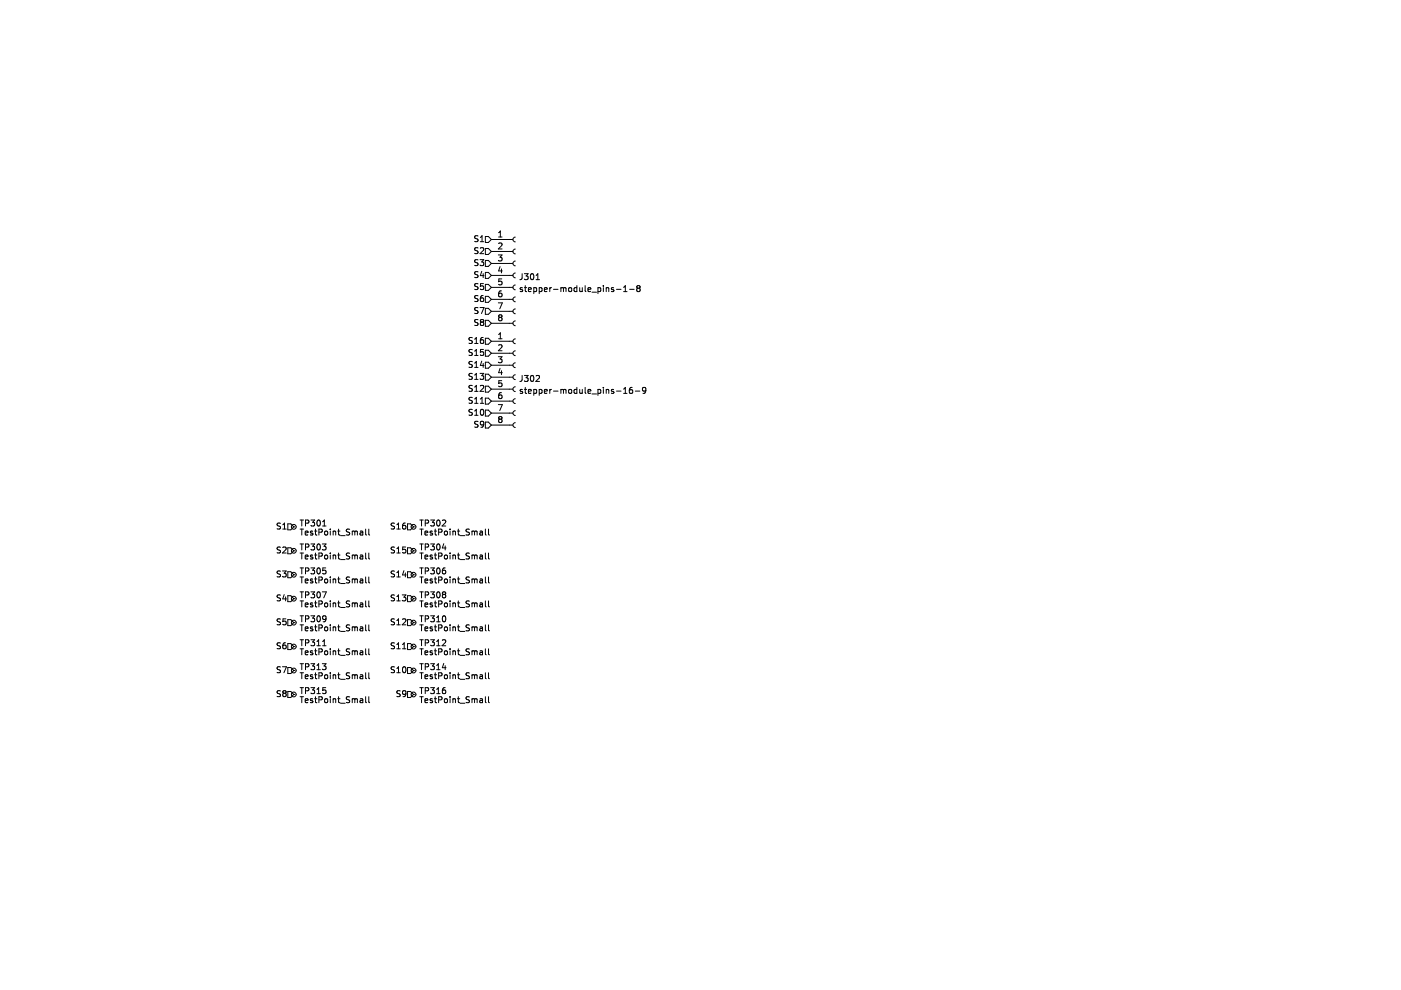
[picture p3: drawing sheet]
<svg xmlns="http://www.w3.org/2000/svg" width="297mm" height="210mm" viewBox="0 0 297 210" stroke-linecap="round" stroke-linejoin="round" font-family="sans-serif">
<path d="M.1 0h297v209.9h-297z" fill-rule="evenodd" fill="#fff" stroke="#fff" stroke-width=".35"/>
<g fill="none" stroke="#000" stroke-width=".21">
<path d="M101.4 50l-.7 .1v.4l.5 .2 .2 .3-.3 .2h-.5M101.4 52.6h-.7v.4l.5 .2 .2 .3-.3 .3-.5-.1M101.4 55.1l-.7 .1v.3l.5 .3 .2 .3-.3 .2h-.5M101.4 57.7h-.7v.4l.5 .2 .2 .3-.3 .3-.5-.1M101.8 55.1h.8l-.5 .4 .4 .2v.5l-.2 .1-.5-.1M101.8 52.6l.5-.1 .3 .4-.8 .9h.8M101.8 51.2h.8M101.8 50.3l.4-.3v1.2M102.1 57.5l-.3 .9h.8M102.4 58v.9M102.9 50.1h.6l.7 .7-.7 .6h-.6zM102.9 52.7h.6l.7 .6-.7 .7h-.6z"/>
<path d="M102.9 55.2h.6l.7 .7-.7 .6h-.6zM102.9 57.8h.6l.7 .6-.7 .6h-.6zM104.2 58.4h4.5M104.2 55.9h4.5M104.2 53.3h4.5M104.2 50.8h4.5M105.7 54.1h.7l-.4 .4 .4 .2v.5l-.2 .1-.5-.1M105.7 50.2h.7M105.7 49.3l.4-.3v1.2M105.7 51.6l.5-.1 .2 .4-.7 .9h.7M106 56.5l-.3 .9h.8M106.3 57v.9"/>
<path d="M106.4 59.1h-.6l-.1 .6h.6l.1 .6-.2 .1-.5-.1M109.3 57.9a.51 .51 0 0 0-.6 .5 .51 .51 0 0 0 .6 .5M109.3 55.3a.51 .51 0 0 0-.6 .6 .51 .51 0 0 0 .6 .5M109.3 52.8a.51 .51 0 0 0-.6 .5 .51 .51 0 0 0 .6 .5M109.3 50.3a.51 .51 0 0 0-.6 .5 .51 .51 0 0 0 .6 .5M110.7 58l-.1 1.1-.4 .2M111.2 58h.8l-.5 .5 .4 .1v.6l-.2 .1-.5-.1M112.6 58.1l.2-.1a.68 .68 0 0 1 .4 .7 .68 .68 0 0 1-.4 .6l-.3-.5zM113.7 59.3h.7M113.7 58.4l.3-.4v1.3M100.1 76.7l-.6 .1v.3l.5 .3 .1 .3-.2 .2-.5-.1M100.1 71.6l-.6 .1v.3l.5 .3 .1 .3-.2 .2h-.5"/>
<path d="M100.1 74.2h-.6v.4l.5 .2 .1 .3-.2 .3-.5-.1M100.1 79.2l-.6 .1v.4l.5 .2 .1 .3-.2 .2h-.5M100.6 77.9h.8M100.6 71.9l.4-.3v1.2M100.6 74.5l.4-.4v1.3M100.6 77l.4-.4v1.3M100.6 79.5l.4-.3v1.2M100.6 72.8h.8M100.6 75.4h.8M101.4 60.2l-.7 .1v.3l.5 .3 .2 .3-.3 .2-.5-.1M101.4 62.7l-.7 .1v.4l.5 .2 .2 .3-.3 .2h-.5M101.4 65.3h-.7v.4l.5 .2 .2 .3-.3 .3-.5-.1"/>
<path d="M101.4 67.8l-.7 .1v.3l.5 .3 .2 .3-.3 .2h-.5M101.8 79.2h.8l-.5 .5 .4 .1v.5l-.2 .1-.5-.1M101.8 65.2h.8l-.5 1.3M102.1 68.3l-.3 .2 .1 .4 .2 .1h.2l.3-.2v-.3l-.3-.2M102.1 68.3l-.3-.3 .3-.3h.2l.3 .3-.3 .3M102.1 68.3h.2M102.1 76.6l-.3 .9h.8M102.4 62.7h-.3l-.2 .3-.1 .7 .3 .2 .4-.1-.1-.6h-.3l-.3 .2M102.4 71.6h-.3l-.2 .3-.1 .7 .3 .2 .4-.1-.1-.6-.3-.1-.3 .3M102.4 77.1v.8M102.5 74.1h-.6l-.1 .6 .6-.1 .1 .6-.2 .2-.5-.2M102.5 60.1h-.6l-.1 .6h.6l.1 .6-.2 .1-.5-.1"/>
<path d="M102.9 71.7h.6l.7 .7-.7 .6h-.6zM102.9 74.3h.6l.7 .6-.7 .6h-.6zM102.9 76.8h.6l.7 .6-.7 .7h-.6zM102.9 60.3h.6l.7 .6-.7 .7h-.6zM102.9 62.8h.6l.7 .7-.7 .6h-.6zM102.9 65.4h.6l.7 .6-.7 .6h-.6zM102.9 67.9h.6l.7 .6-.7 .7h-.6zM102.9 79.3h.6l.7 .7-.7 .6h-.6zM104.2 68.5h4.5M104.2 66h4.5M104.2 63.5h4.5M104.2 60.9h4.5"/>
<path d="M104.2 80h4.5M104.2 77.4h4.5M104.2 74.9h4.5M104.2 72.4h4.5M105.7 75.6h.7l-.4 .5 .4 .1v.6l-.2 .1-.5-.1M105.7 64.2h.8l-.5 1.3M105.7 70.9l.4-.3v1.2M105.7 73.2l.5-.1 .2 .4-.7 .9h.7M105.7 71.8h.7M106 67.3l-.3 .2 .1 .4 .2 .1h.2l.2-.2v-.3l-.2-.2M106 67.3l-.3-.2 .3-.4h.2l.2 .3-.2 .3M106 67.3h.2"/>
<path d="M106 78.1l-.3 .9h.8M106.3 61.7h-.3l-.2 .3-.1 .7 .3 .2 .4-.1-.1-.6h-.3l-.3 .2M106.3 78.6v.8M109.3 68a.51 .51 0 0 0-.6 .5 .51 .51 0 0 0 .6 .6M109.3 65.5a.51 .51 0 0 0-.6 .5 .51 .51 0 0 0 .6 .5M109.3 63a.51 .51 0 0 0-.6 .5 .51 .51 0 0 0 .6 .5M109.3 60.4a.51 .51 0 0 0-.6 .5 .51 .51 0 0 0 .6 .5M109.3 79.5a.51 .51 0 0 0-.6 .5 .51 .51 0 0 0 .6 .5M109.3 76.9a.51 .51 0 0 0-.6 .5 .51 .51 0 0 0 .6 .5M109.3 74.4a.51 .51 0 0 0-.6 .5 .51 .51 0 0 0 .6 .5M109.3 71.8a.51 .51 0 0 0-.6 .6 .51 .51 0 0 0 .6 .5M110.7 79.6l-.1 1.1-.4 .2"/>
<path d="M110.8 61h-.3l-.2 .2v.1l.5 .2v.3h-.5M111.2 79.6h.8l-.5 .5 .4 .1v.6l-.2 .1-.5-.1M111.2 61h.5M111.4 60.6v1l.3 .2M112 61.4l.6-.1v-.3h-.4l-.2 .2 .1 .6h.5M112.6 79.7l.2-.1a.68 .68 0 0 1 .4 .6 .68 .68 0 0 1-.4 .7l-.3-.5zM113.2 61h.3l.3 .2-.1 .6h-.5M113.2 61v1.3M113.7 79.7l.4-.1 .3 .4-.8 .9h.8M114.3 61h.4l.2 .2-.1 .6h-.5M114.3 61v1.3M115.4 61.4l.6-.1v-.3h-.4l-.2 .2 .1 .6h.5"/>
<path d="M116.6 61v.8M116.9 61l-.3 .2M117.3 61.3h1M118.9 61.1l.4-.1 .2 .2M118.9 61v.8M119.5 61.2l.1-.2h.3l.1 .8M119.5 61.2v.6M120.6 61.1l.2-.1 .4 .1-.1 .7-.5-.1zM122.3 61h-.4l-.2 .2 .1 .6h.5M122.3 60.6v1.2M122.9 61l.1 .8 .5-.1M123.5 61v.8"/>
<path d="M124.1 60.6v1l.1 .2M124.7 61.4l.6-.1-.1-.3h-.4l-.1 .2v.6h.5M125.5 62h1M126.8 61h.3l.3 .2-.1 .6h-.5M126.8 61v1.3M127.9 60.6v.1M127.9 61v.8M128.5 61.1l.5-.1 .1 .8M128.5 61v.8M130.1 61h-.3l-.2 .2 .1 .1 .4 .2v.3h-.5M130.7 61.3h1M132.2 60.9l.4-.3v1.2"/>
<path d="M132.2 61.8h.7M133.5 61.3h1M135.2 61.1l-.2 .2 .1 .4 .1 .1h.3l.2-.2v-.4l-.2-.1M135.2 61.1l-.2-.2 .2-.3h.3l.2 .2-.2 .3M135.2 61.1h.3M100.1 81.8h-.6v.4l.5 .2 .1 .3-.2 .3-.5-.1M100.1 84.3l-.6 .1v.3l.5 .3 .1 .3-.2 .2h-.5M100.1 86.8l-.6 .1v.4l.5 .2 .1 .3-.2 .3-.5-.1M100.6 82.1l.4-.4v1.3M100.6 84.6l.4-.4v1.3M100.6 87.1l.4-.3v1.3M100.6 80.4h.8"/>
<path d="M100.6 85.5h.8M100.6 88.1h.8M100.6 83h.8M101.4 89.4h-.7v.4l.5 .2 .2 .4-.3 .2-.5-.1M101.8 81.8l.5-.1 .3 .4-.8 .9h.8M101.8 84.6l.4-.4v1.3M101.8 85.5h.8M102 86.9l.1-.1a.68 .68 0 0 1 .5 .6 .68 .68 0 0 1-.5 .7l-.3-.5zM102.6 89.9l-.3 .2-.3-.1-.1-.6 .4-.1 .3 .3-.1 .7-.2 .2-.3 .1M102.9 87h.6l.7 .6-.7 .6h-.6zM102.9 89.5h.6l.7 .6-.7 .7h-.6zM102.9 84.4h.6l.7 .6-.7 .7h-.6z"/>
<path d="M102.9 81.9h.6l.7 .6-.7 .6h-.6zM104.2 90.1h4.5M104.2 87.6h4.5M104.2 85h4.5M104.2 82.5h4.5M105.7 85.8h.8l-.5 1.3M106 88.9l-.3-.3 .3-.3h.2l.2 .3-.2 .3M106 88.9l-.3 .2 .1 .4 .2 .1h.2l.2-.2v-.3l-.2-.2M106 88.9h.2M106.3 83.2l-.3 .1-.2 .3-.1 .7 .3 .2 .4-.1-.1-.6-.3-.1-.3 .3M106.4 80.7h-.6l-.1 .6h.6l.1 .6-.2 .1-.5-.1M109.3 89.6a.51 .51 0 0 0-.6 .5 .51 .51 0 0 0 .6 .5"/>
<path d="M109.3 87.1a.51 .51 0 0 0-.6 .5 .51 .51 0 0 0 .6 .5M109.3 84.5a.51 .51 0 0 0-.6 .5 .51 .51 0 0 0 .6 .6M109.3 82a.51 .51 0 0 0-.6 .5 .51 .51 0 0 0 .6 .5M110.8 82.6h-.3l-.2 .1v.2l.5 .1v.3h-.5M111.2 82.6h.5M111.4 82.1v1.1l.3 .2M112 83l.6-.1v-.3h-.4l-.2 .1 .1 .6h.5M113.2 82.6h.3l.3 .2-.1 .5h-.5M113.2 82.6v1.2M114.3 82.6v1.2M114.3 82.6h.4l.2 .2-.1 .5h-.5M115.4 83l.6-.1v-.3h-.4l-.2 .1 .1 .6h.5"/>
<path d="M116.6 82.6v.8M116.9 82.6l-.3 .2M117.3 82.9h1M118.9 82.7l.4-.1 .2 .1M118.9 82.6v.8M119.5 82.7l.1-.1h.3l.1 .8M119.5 82.7v.7M120.6 82.7l.2-.1 .4 .1-.1 .6h-.5zM122.3 82.6h-.4l-.2 .2 .1 .5h.5M122.3 82.1v1.3M122.9 82.6l.1 .7h.5M123.5 82.6v.8"/>
<path d="M124.1 82.1v1.1l.1 .2M124.7 83l.6-.1-.1-.3h-.4l-.1 .1v.6h.5M125.5 83.5h1M126.8 82.6h.3l.3 .2-.1 .5h-.5M126.8 82.6v1.2M127.9 82.1v.2M127.9 82.6v.8M128.5 82.6v.8M128.5 82.7l.5-.1 .1 .8M130.1 82.6h-.3l-.2 .1 .1 .2 .4 .1v.3h-.5M130.7 82.9h1M132.2 82.5l.4-.4v1.3"/>
<path d="M132.2 83.4h.7M134 82.1l-.3 .1-.2 .2-.1 .8 .3 .2 .4-.1-.1-.6-.3-.1-.3 .3M134.7 82.9h1M136.9 82.7l-.2 .2h-.4v-.6l.4-.2 .2 .3v.7l-.2 .2-.4 .1M59.5 111h-.7v.4l.5 .2 .2 .3-.3 .3-.5-.1M59.5 116l-.7 .1v.4l.5 .2 .2 .3-.3 .2h-.5M60 116.1l.4-.1 .3 .3-.8 .9h.8M60 112.2h.7M60 111.3l.3-.4v1.3M61 111.1h.7l.6 .6-.6 .6h-.7zM61 116.1h.7l.6 .7-.6 .6h-.7zM62.3 111.7h.1"/>
<path d="M62.3 116.8h.1M63.6 112.2h.7M63.6 117.3h.7M63.6 110.3h.7M63.6 115.3h.7M64 110.3v1.2M64 112.2v1.2M64 115.3v1.3M64 117.3v1.2M64.7 118.1l.6-.1v-.3h-.4l-.2 .2 .1 .6h.5M64.7 113l.6-.1v-.2l-.4-.1-.2 .2 .1 .6h.5M64.8 116l.6-.1v-.4l-.6-.2v1.3"/>
<path d="M64.8 110.9h.6v-.5l-.6-.1v1.2M65.9 110.3h.8l-.4 .4 .3 .2v.5l-.1 .1-.6-.1M65.9 115.3h.8l-.4 .5 .3 .1v.6l-.1 .1-.6-.1M66.3 117.7h-.3l-.2 .2 .1 .1 .4 .2v.3h-.5M66.3 112.7l-.3-.1-.2 .2 .1 .2 .4 .1v.3h-.5M66.7 112.6h.5M66.7 117.7h.5M66.9 112.2v1.1l.3 .1M66.9 117.3v1l.3 .2M67.3 110.4l.2-.1a.68 .68 0 0 1 .4 .6 .68 .68 0 0 1-.4 .6l-.3-.5zM67.3 115.5l.2-.2a.68 .68 0 0 1 .4 .7 .68 .68 0 0 1-.4 .6l-.3-.5zM67.6 112.8h.6l.1-.5-.7-.1v1.2"/>
<path d="M67.6 117.9h.6l.1-.5-.7-.1v1.2M68.3 115.3h.8l-.4 .5 .4 .1v.6l-.2 .1-.6-.1M68.4 110.6l.4-.3v1.2M68.4 111.5h.7M68.9 112.7l.2-.1 .3 .1v.7l-.5-.1zM68.9 117.8l.2-.1 .3 .1v.7l-.5-.1zM70 112.2v.1M70 112.6v.8M70 117.3v.1M70 117.7v.8M70.6 112.6v.8M70.6 117.7v.8"/>
<path d="M70.6 112.7h.5l.1 .7M70.6 117.8l.5-.1 .1 .8M71.6 112.6h.5M71.6 117.7h.5M71.8 112.2v1.1l.3 .1M71.8 117.3v1l.3 .2M72.2 113.6h1M72.2 118.6h1M74.1 117.3l-.6 .1v.3l.5 .3 .1 .3-.2 .2h-.5M74.1 112.2l-.6 .1v.4l.5 .2 .1 .3-.2 .2h-.5M74.7 117.8l.3-.1 .2 .2M74.7 112.6v.8"/>
<path d="M74.7 117.7v.8M74.7 112.7l.3-.1 .2 .2M75.2 112.8v.6M75.2 117.9v.6M75.2 112.8l.2-.2 .3 .1 .1 .7M75.2 117.9l.2-.2h.3l.1 .8M76.4 112.7h.5v.7M76.4 117.7h.5v.8M76.9 118l-.6 .2 .2 .3h.4M76.9 112.9l-.6 .2 .2 .3h.4M77.5 112.2v1.1l.2 .1M77.5 117.3v1l.2 .2"/>
<path d="M78.2 112.2v1.1l.2 .1M78.2 117.3v1l.2 .2M83.6 111h-.6v.4l.5 .2 .1 .3-.2 .3-.5-.1M83.6 116l-.6 .1v.4l.5 .2 .1 .3-.2 .2h-.5M84.1 111.3l.4-.4v1.3M84.1 116.3l.4-.3v1.2M84.1 112.2h.8M84.1 117.2h.8M85.9 110.9l-.3 .1-.2 .2-.1 .7 .3 .3 .4-.2-.1-.6h-.3l-.3 .2M86 116h-.6l-.1 .6 .6-.1 .1 .6-.2 .1-.5-.1M86.4 111.1h.6l.7 .6-.7 .6h-.6zM86.4 116.1h.6l.7 .7-.7 .6h-.6z"/>
<path d="M87.7 111.7h.1M87.7 116.8h.1M89 112.2h.7M89 117.3h.7M89 110.3h.7M89 115.3h.7M89.4 110.3v1.2M89.4 112.2v1.2M89.4 115.3v1.3M89.4 117.3v1.2M90.1 113l.6-.1-.1-.2-.3-.1-.2 .2 .1 .6h.4M90.1 118.1l.6-.1-.1-.3h-.3l-.2 .2 .1 .6h.4"/>
<path d="M90.2 116l.6-.1v-.4l-.6-.2v1.3M90.2 110.9h.6v-.5l-.6-.1v1.2M91.3 115.3h.8l-.4 .5 .3 .1v.6l-.1 .1-.6-.1M91.3 110.3h.8l-.4 .4 .3 .2v.5l-.1 .1-.6-.1M91.7 112.7l-.3-.1-.2 .2v.2l.5 .1v.3h-.5M91.7 117.7h-.3l-.2 .2v.1l.5 .2v.3h-.5M92.1 112.6h.5M92.1 117.7h.5M92.3 112.2v1.1l.3 .1M92.3 117.3v1l.3 .2M92.7 115.5l.2-.2a.68 .68 0 0 1 .4 .7 .68 .68 0 0 1-.4 .6l-.3-.5zM92.7 110.4l.2-.1a.68 .68 0 0 1 .4 .6 .68 .68 0 0 1-.4 .6l-.3-.5z"/>
<path d="M93 112.8h.6l.1-.5-.7-.1v1.2M93 117.9h.6l.1-.5-.7-.1v1.2M93.8 110.4l.5-.1 .2 .3-.8 .9h.8M94.1 115.3l-.3 .9h.8M94.3 112.7l.2-.1 .3 .1v.7l-.5-.1zM94.3 117.8l.2-.1 .3 .1v.7l-.5-.1zM94.4 115.8v.8M95.4 112.2v.1M95.4 112.6v.8M95.4 117.3v.1M95.4 117.7v.8M96 112.6v.8"/>
<path d="M96 117.7v.8M96 112.7h.5l.1 .7M96 117.8l.5-.1 .1 .8M97 112.6h.5M97 117.7h.5M97.2 117.3v1l.3 .2M97.2 112.2v1.1l.3 .1M97.6 113.6h1M97.6 118.6h1M99.5 117.3l-.6 .1v.3l.5 .3 .1 .3-.2 .2h-.5M99.5 112.2l-.6 .1v.4l.5 .2 .1 .3-.2 .2h-.5M100.1 112.6v.8"/>
<path d="M100.1 117.7v.8M100.1 117.8l.3-.1 .2 .2M100.1 112.7l.3-.1 .2 .2M100.6 112.8v.6M100.6 117.9v.6M100.6 112.8l.2-.2 .3 .1 .1 .7M100.6 117.9l.2-.2h.3l.1 .8M101.8 112.7h.4l.1 .7M101.8 117.7h.4l.1 .8M102.3 112.9l-.6 .2 .2 .3h.4M102.3 118l-.6 .2 .2 .3h.4M102.9 112.2v1.1l.2 .1"/>
<path d="M102.9 117.3v1l.2 .2M103.6 112.2v1.1l.2 .1M103.6 117.3v1l.2 .2M59.5 136.3l-.7 .1v.4l.5 .2 .2 .3-.3 .3-.5-.1M59.5 121.1l-.7 .1v.3l.5 .3 .2 .3-.3 .2h-.5M59.5 126.2l-.7 .1v.3l.5 .3 .2 .3-.3 .2-.5-.1M59.5 131.3h-.7v.4l.5 .2 .2 .3-.3 .3-.5-.1M59.9 121.1h.8l-.4 .4 .3 .2v.5l-.2 .1-.5-.1M60.3 126.1l-.3 .9h.7M60.6 136.3h-.4l-.2 .3v.7l.2 .3 .4-.2v-.6h-.4l-.2 .2M60.6 126.6v.8M60.6 131.2h-.6v.6h.6v.6l-.2 .1-.4-.1"/>
<path d="M61 136.5h.7l.6 .6-.6 .6h-.7zM61 121.2h.7l.6 .7-.6 .6h-.7zM61 126.3h.7l.6 .6-.6 .7h-.7zM61 131.4h.7l.6 .6-.6 .6h-.7zM62.3 137.1h.1M62.3 132h.1M62.3 126.9h.1M62.3 121.9h.1M63.6 137.6h.7M63.6 127.4h.7M63.6 122.3h.7M63.6 135.6h.7"/>
<path d="M63.6 130.6h.7M63.6 132.5h.7M63.6 120.4h.7M63.6 125.5h.7M64 120.4v1.3M64 122.3v1.3M64 125.5v1.3M64 127.4v1.3M64 130.6v1.2M64 132.5v1.3M64 135.6v1.3M64 137.6v1.2"/>
<path d="M64.7 133.3l.6-.1v-.2l-.4-.1-.2 .2 .1 .6h.5M64.7 128.3l.6-.2v-.2l-.4-.1-.2 .2 .1 .6h.5M64.7 123.2l.6-.1v-.3h-.4l-.2 .1 .1 .6h.5M64.7 138.4l.6-.1v-.3h-.4l-.2 .2 .1 .6h.5M64.8 131.2h.6v-.5l-.6-.1v1.2M64.8 136.3l.6-.1v-.4l-.6-.2v1.3M64.8 126.2l.6-.1v-.5l-.6-.1v1.3M64.8 121.1l.6-.1v-.5l-.6-.1v1.3M65.9 130.6h.8l-.4 .4 .3 .2v.5l-.1 .1-.6-.1M65.9 135.6h.8l-.4 .5 .3 .1v.6l-.1 .1-.6-.1M65.9 125.5h.8l-.4 .5 .3 .1v.5l-.1 .2-.6-.2M65.9 120.4h.8l-.4 .5 .3 .1v.6l-.1 .1-.6-.1"/>
<path d="M66.3 138h-.3l-.2 .2 .1 .1 .4 .2v.3h-.5M66.3 133l-.3-.1-.2 .2 .1 .2 .4 .1v.3h-.5M66.3 127.9l-.3-.1-.2 .2 .1 .2 .4 .1v.3h-.5M66.3 122.8h-.3l-.2 .1 .1 .2 .4 .1v.3h-.5M66.7 138h.5M66.7 132.9h.5M66.7 122.8h.5M66.7 127.8h.5M66.9 137.6v1.1l.3 .1M66.9 122.3v1.1l.3 .2M66.9 127.4v1.1l.3 .2M66.9 132.5v1.1l.3 .2"/>
<path d="M67.2 136.9h.7M67.2 136l.4-.4v1.3M67.3 125.6l.2-.1a.68 .68 0 0 1 .4 .6 .68 .68 0 0 1-.4 .7l-.3-.5zM67.3 120.5l.2-.1a.68 .68 0 0 1 .4 .6 .68 .68 0 0 1-.4 .7l-.3-.5zM67.3 130.7l.2-.1a.68 .68 0 0 1 .4 .6 .68 .68 0 0 1-.4 .6l-.3-.4zM67.6 138.2h.6l.1-.5-.7-.1v1.2M67.6 133.2l.6-.1 .1-.5-.7-.1v1.3M67.6 123l.6-.1 .1-.4-.7-.2v1.3M67.6 128.1l.6-.1 .1-.5-.7-.1v1.3M68.3 125.5h.9l-.6 1.3M68.4 136l.4-.4v1.3M68.4 136.9h.7"/>
<path d="M68.9 128l.2-.2 .3 .2v.6h-.5zM68.9 133l.2-.1 .3 .1v.7l-.5-.1zM68.9 138.1l.2-.1 .3 .1v.7l-.5-.1zM68.9 122.9l.2-.1 .3 .1v.6h-.5zM69.1 120.4h-.6l-.1 .6h.6l.1 .6-.2 .1-.5-.1M69.1 131.1l-.2 .3-.4-.1v-.6l.4-.1 .2 .2v.7l-.2 .3h-.4M70 132.5v.1M70 122.3v.2M70 122.8v.8M70 127.4v.1M70 127.8v.9M70 132.9v.9"/>
<path d="M70 137.6v.1M70 138v.8M70.6 128l.5-.1 .1 .8M70.6 133h.5l.1 .8M70.6 138.1l.5-.1 .1 .8M70.6 122.9l.5-.1 .1 .8M70.6 122.8v.8M70.6 127.8v.9M70.6 132.9v.9M70.6 138v.8M71.6 138h.5M71.6 132.9h.5"/>
<path d="M71.6 122.8h.5M71.6 127.8h.5M71.8 132.5v1.1l.3 .2M71.8 137.6v1.1l.3 .1M71.8 122.3v1.1l.3 .2M71.8 127.4v1.1l.3 .2M72.2 139h1M72.2 133.9h1M72.2 123.7h1M72.2 128.8h1M74.1 122.4l-.6 .1v.3l.5 .3 .1 .3-.2 .2-.5-.1M74.1 137.6l-.6 .1v.3l.5 .3 .1 .3-.2 .2h-.5"/>
<path d="M74.1 127.5h-.6v.4l.5 .2 .1 .3-.2 .3-.5-.1M74.1 132.5l-.6 .1v.4l.5 .2 .1 .3-.2 .3-.5-.1M74.7 133l.3-.1 .2 .2M74.7 128l.3-.2 .2 .2M74.7 138.1l.3-.1 .2 .2M74.7 122.8v.8M74.7 127.8v.9M74.7 132.9v.9M74.7 138v.8M74.7 122.9l.3-.1 .2 .1M75.2 138.2l.2-.2h.3l.1 .8M75.2 122.9v.7"/>
<path d="M75.2 128v.7M75.2 133.1v.7M75.2 138.2v.6M75.2 122.9l.2-.1h.3l.1 .8M75.2 128l.2-.2 .3 .1 .1 .8M75.2 133.1l.2-.2 .3 .1 .1 .8M76.4 138h.5v.8M76.4 122.8h.5v.8M76.4 127.9h.5v.8M76.4 133h.5v.8M76.9 128.1l-.6 .3 .2 .3 .4-.1M76.9 123.1l-.6 .2 .2 .3 .4-.1"/>
<path d="M76.9 138.3l-.6 .2 .2 .3h.4M76.9 133.2l-.6 .3 .2 .3 .4-.1M77.5 132.5v1.1l.2 .2M77.5 137.6v1.1l.2 .1M77.5 122.3v1.1l.2 .2M77.5 127.4v1.1l.2 .2M78.2 122.3v1.1l.2 .2M78.2 127.4v1.1l.2 .2M78.2 132.5v1.1l.2 .2M78.2 137.6v1.1l.2 .1M83.6 121.1l-.6 .1v.3l.5 .3 .1 .3-.2 .2h-.5M83.6 126.2l-.6 .1v.3l.5 .3 .1 .3-.2 .2-.5-.1"/>
<path d="M83.6 131.3h-.6v.4l.5 .2 .1 .3-.2 .3-.5-.1M83.6 136.3l-.6 .1v.4l.5 .2 .1 .3-.2 .3-.5-.1M84.1 121.4l.4-.3v1.2M84.1 126.5l.4-.4v1.3M84.1 131.6l.4-.4v1.3M84.1 136.6l.4-.3v1.3M84.1 137.6h.8M84.1 132.5h.8M84.1 127.4h.8M84.1 122.3h.8M85.3 126.1h.8l-.5 .5 .4 .1v.6l-.2 .1-.5-.1M85.3 131.3l.5-.1 .3 .4-.8 .9h.8"/>
<path d="M85.3 137.6h.8M85.3 136.6l.4-.3v1.3M85.6 121l-.3 .9h.8M85.9 121.5v.8M86.4 121.2h.6l.7 .7-.7 .6h-.6zM86.4 126.3h.6l.7 .6-.7 .7h-.6zM86.4 131.4h.6l.7 .6-.7 .6h-.6zM86.4 136.5h.6l.7 .6-.7 .6h-.6zM87.7 137.1h.1M87.7 121.9h.1M87.7 126.9h.1M87.7 132h.1"/>
<path d="M89 137.6h.7M89 127.4h.7M89 122.3h.7M89 135.6h.7M89 130.6h.7M89 132.5h.7M89 120.4h.7M89 125.5h.7M89.4 120.4v1.3M89.4 122.3v1.3M89.4 125.5v1.3M89.4 127.4v1.3"/>
<path d="M89.4 130.6v1.2M89.4 132.5v1.3M89.4 135.6v1.3M89.4 137.6v1.2M90.1 128.3l.6-.2-.1-.2-.3-.1-.2 .2 .1 .6h.4M90.1 123.2l.6-.1-.1-.3h-.3l-.2 .1 .1 .6h.4M90.1 133.3l.6-.1-.1-.2-.3-.1-.2 .2 .1 .6h.4M90.1 138.4l.6-.1-.1-.3h-.3l-.2 .2 .1 .6h.4M90.2 126.2l.6-.1v-.5l-.6-.1v1.3M90.2 121.1l.6-.1v-.5l-.6-.1v1.3M90.2 131.2h.6v-.5l-.6-.1v1.2M90.2 136.3l.6-.1v-.4l-.6-.2v1.3"/>
<path d="M91.3 135.6h.8l-.4 .5 .3 .1v.6l-.1 .1-.6-.1M91.3 130.6h.8l-.4 .4 .3 .2v.5l-.1 .1-.6-.1M91.3 120.4h.8l-.4 .5 .3 .1v.6l-.1 .1-.6-.1M91.3 125.5h.8l-.4 .5 .3 .1v.5l-.1 .2-.6-.2M91.7 133l-.3-.1-.2 .2v.2l.5 .1v.3h-.5M91.7 138h-.3l-.2 .2v.1l.5 .2v.3h-.5M91.7 122.8h-.3l-.2 .1v.2l.5 .1v.3h-.5M91.7 127.9l-.3-.1-.2 .2v.2l.5 .1v.3h-.5M92.1 138h.5M92.1 132.9h.5M92.1 122.8h.5M92.1 127.8h.5"/>
<path d="M92.3 122.3v1.1l.3 .2M92.3 127.4v1.1l.3 .2M92.3 132.5v1.1l.3 .2M92.3 137.6v1.1l.3 .1M92.6 130.9l.3-.3v1.2M92.6 136l.3-.4v1.3M92.6 136.9h.7M92.6 131.8h.7M92.7 120.5l.2-.1a.68 .68 0 0 1 .4 .6 .68 .68 0 0 1-.4 .7l-.3-.5zM92.7 125.6l.2-.1a.68 .68 0 0 1 .4 .6 .68 .68 0 0 1-.4 .7l-.3-.5zM93 138.2h.6l.1-.5-.7-.1v1.2M93 128.1l.6-.1 .1-.5-.7-.1v1.3"/>
<path d="M93 133.2l.6-.1 .1-.5-.7-.1v1.3M93 123l.6-.1 .1-.4-.7-.2v1.3M93.8 135.8l.5-.2 .2 .4-.8 .9h.8M93.9 130.7l.2-.1a.68 .68 0 0 1 .4 .6 .68 .68 0 0 1-.4 .6l-.3-.4zM94 126l-.2-.2 .2-.3h.3l.2 .2-.2 .3M94 126l-.2 .3v.3l.2 .2h.3l.2-.3v-.2l-.2-.3M94 126h.3M94.3 138.1l.2-.1 .3 .1v.7l-.5-.1zM94.3 128l.2-.2 .3 .2v.6h-.5zM94.3 133l.2-.1 .3 .1v.7l-.5-.1zM94.3 122.9l.2-.1 .3 .1v.6h-.5zM94.4 120.4l-.4 .1-.2 .2v.7l.2 .3 .5-.1-.1-.6-.4-.1-.2 .2"/>
<path d="M95.4 137.6v.1M95.4 122.3v.2M95.4 122.8v.8M95.4 127.4v.1M95.4 127.8v.9M95.4 132.5v.1M95.4 132.9v.9M95.4 138v.8M96 122.8v.8M96 127.8v.9M96 132.9v.9M96 138v.8"/>
<path d="M96 122.9l.5-.1 .1 .8M96 128l.5-.1 .1 .8M96 133h.5l.1 .8M96 138.1l.5-.1 .1 .8M97 138h.5M97 132.9h.5M97 122.8h.5M97 127.8h.5M97.2 132.5v1.1l.3 .2M97.2 127.4v1.1l.3 .2M97.2 122.3v1.1l.3 .2M97.2 137.6v1.1l.3 .1"/>
<path d="M97.6 139h1M97.6 133.9h1M97.6 123.7h1M97.6 128.8h1M99.5 132.5l-.6 .1v.4l.5 .2 .1 .3-.2 .3-.5-.1M99.5 137.6l-.6 .1v.3l.5 .3 .1 .3-.2 .2h-.5M99.5 127.5h-.6v.4l.5 .2 .1 .3-.2 .3-.5-.1M99.5 122.4l-.6 .1v.3l.5 .3 .1 .3-.2 .2-.5-.1M100.1 133l.3-.1 .2 .2M100.1 138.1l.3-.1 .2 .2M100.1 122.8v.8M100.1 127.8v.9"/>
<path d="M100.1 132.9v.9M100.1 138v.8M100.1 122.9l.3-.1 .2 .1M100.1 128l.3-.2 .2 .2M100.6 122.9v.7M100.6 128v.7M100.6 133.1v.7M100.6 138.2v.6M100.6 122.9l.2-.1h.3l.1 .8M100.6 128l.2-.2 .3 .1 .1 .8M100.6 133.1l.2-.2 .3 .1 .1 .8M100.6 138.2l.2-.2h.3l.1 .8"/>
<path d="M101.8 122.8h.4l.1 .8M101.8 127.9h.4l.1 .8M101.8 133h.4l.1 .8M101.8 138h.4l.1 .8M102.3 123.1l-.6 .2 .2 .3 .4-.1M102.3 128.1l-.6 .3 .2 .3 .4-.1M102.3 133.2l-.6 .3 .2 .3 .4-.1M102.3 138.3l-.6 .2 .2 .3h.4M102.9 122.3v1.1l.2 .2M102.9 127.4v1.1l.2 .2M102.9 132.5v1.1l.2 .2M102.9 137.6v1.1l.2 .1"/>
<path d="M103.6 122.3v1.1l.2 .2M103.6 127.4v1.1l.2 .2M103.6 132.5v1.1l.2 .2M103.6 137.6v1.1l.2 .1M59.5 146.5l-.7 .1v.3l.5 .3 .2 .3-.3 .2-.5-.1M59.5 141.4l-.7 .1v.3l.5 .3 .2 .3-.3 .2h-.5M59.9 141.4h.8l-.5 1.2M60.2 147l-.2 .2v.4l.2 .1h.2l.3-.2-.1-.4-.2-.1M60.2 147l-.2-.3 .2-.3h.2l.3 .3-.3 .3M60.2 147h.2M61 146.6h.7l.6 .6-.6 .7h-.7zM61 141.5h.7l.6 .7-.6 .6h-.7z"/>
<path d="M62.3 147.2h.1M62.3 142.2h.1M63.6 147.7h.7M63.6 142.6h.7M63.6 140.7h.7M63.6 145.8h.7M64 140.7v1.3M64 142.6v1.3M64 145.8v1.3M64 147.7v1.3M64.7 148.6l.6-.2v-.2l-.4-.1-.2 .2 .1 .6h.5M64.7 143.5l.6-.1v-.3h-.4l-.2 .1 .1 .6h.5"/>
<path d="M64.8 146.5l.6-.1v-.5l-.6-.1v1.3M64.8 141.4l.6-.1v-.5l-.6-.1v1.3M65.9 140.7h.8l-.4 .5 .3 .1v.6l-.1 .1-.6-.1M65.9 145.8h.8l-.4 .5 .3 .1v.5l-.1 .2-.6-.2M66.3 148.2l-.3-.1-.2 .2 .1 .2 .4 .1v.3h-.5M66.3 143.1h-.3l-.2 .1 .1 .2 .4 .1v.3h-.5M66.7 143.1h.5M66.7 148.1h.5M66.9 142.6v1.1l.3 .2M66.9 147.7v1.1l.3 .2M67.2 142h.7M67.2 147.1h.7"/>
<path d="M67.2 141.1l.4-.4v1.3M67.2 146.2l.4-.4v1.3M67.6 148.4l.6-.1 .1-.5-.7-.1v1.3M67.6 143.3l.6-.1 .1-.4-.7-.2v1.3M68.3 140.7h.8l-.4 .5 .4 .1v.6l-.2 .1-.6-.1M68.9 143.2l.2-.1 .3 .1v.6h-.5zM68.9 148.3l.2-.2 .3 .2v.6h-.5zM69.1 145.8h-.6l-.1 .6 .6-.1 .1 .6-.2 .2-.5-.2M70 147.7v.1M70 142.6v.2M70 143.1v.8M70 148.1v.9"/>
<path d="M70.6 143.2l.5-.1 .1 .8M70.6 148.3l.5-.1 .1 .8M70.6 143.1v.8M70.6 148.1v.9M71.6 143.1h.5M71.6 148.1h.5M71.8 142.6v1.1l.3 .2M71.8 147.7v1.1l.3 .2M72.2 144h1M72.2 149.1h1M74.1 147.8h-.6v.4l.5 .2 .1 .3-.2 .3-.5-.1M74.1 142.7l-.6 .1v.3l.5 .3 .1 .3-.2 .2-.5-.1"/>
<path d="M74.7 148.3l.3-.2 .2 .2M74.7 143.2l.3-.1 .2 .1M74.7 143.1v.8M74.7 148.1v.9M75.2 143.2l.2-.1h.3l.1 .8M75.2 148.3l.2-.2 .3 .1 .1 .8M75.2 143.2v.7M75.2 148.3v.7M76.4 143.1h.5v.8M76.4 148.2h.5v.8M76.9 143.4l-.6 .2 .2 .3 .4-.1M76.9 148.4l-.6 .3 .2 .3 .4-.1"/>
<path d="M77.5 147.7v1.1l.2 .2M77.5 142.6v1.1l.2 .2M78.2 147.7v1.1l.2 .2M78.2 142.6v1.1l.2 .2M83.6 141.4l-.6 .1v.3l.5 .3 .1 .3-.2 .2h-.5M84.1 142.6h.8M84.1 141.7l.4-.3v1.2M84.9 146.5l-.7 .1v.3l.5 .3 .2 .3-.3 .2-.5-.1M85.5 141.5l.1-.1a.68 .68 0 0 1 .5 .6 .68 .68 0 0 1-.5 .6l-.3-.5zM86.1 147l-.3 .2h-.3l-.1-.6 .4-.2 .3 .3-.1 .7-.2 .2-.3 .1M86.4 146.6h.6l.7 .6-.7 .7h-.6zM86.4 141.5h.6l.7 .7-.7 .6h-.6z"/>
<path d="M87.7 142.2h.1M87.7 147.2h.1M89 147.7h.7M89 142.6h.7M89 140.7h.7M89 145.8h.7M89.4 140.7v1.3M89.4 142.6v1.3M89.4 145.8v1.3M89.4 147.7v1.3M90.1 143.5l.6-.1-.1-.3h-.3l-.2 .1 .1 .6h.4M90.1 148.6l.6-.2-.1-.2-.3-.1-.2 .2 .1 .6h.4"/>
<path d="M90.2 146.5l.6-.1v-.5l-.6-.1v1.3M90.2 141.4l.6-.1v-.5l-.6-.1v1.3M91.3 145.8h.8l-.4 .5 .3 .1v.5l-.1 .2-.6-.2M91.3 140.7h.8l-.4 .5 .3 .1v.6l-.1 .1-.6-.1M91.7 148.2l-.3-.1-.2 .2v.2l.5 .1v.3h-.5M91.7 143.1h-.3l-.2 .1v.2l.5 .1v.3h-.5M92.1 143.1h.5M92.1 148.1h.5M92.3 142.6v1.1l.3 .2M92.3 147.7v1.1l.3 .2M92.6 142h.7M92.6 141.1l.3-.4v1.3"/>
<path d="M92.6 146.2l.3-.4v1.3M92.6 147.1h.7M93 148.4l.6-.1 .1-.5-.7-.1v1.3M93 143.3l.6-.1 .1-.4-.7-.2v1.3M94.1 140.7l-.3 .9h.8M94.3 143.2l.2-.1 .3 .1v.6h-.5zM94.3 148.2l.3-.1 .3 .3v.3l-.3 .3-.4-.3zM94.4 145.8l-.4 .1-.2 .2v.7l.2 .3 .5-.2-.1-.6h-.4l-.2 .2M94.4 141.1v.9M95.4 142.6v.2M95.4 143.1v.8M95.4 147.7v.1"/>
<path d="M95.4 148.1v.9M96 143.2l.5-.1 .1 .8M96 143.1v.8M96 148.1v.9M96 148.3l.5-.1 .1 .8M97 143.1h.5M97 148.1h.5M97.2 147.7v1.1l.3 .2M97.2 142.6v1.1l.3 .2M97.6 144h1M97.6 149.1h1M99.5 147.8h-.6v.4l.5 .2 .1 .3-.2 .3-.5-.1"/>
<path d="M99.5 142.7l-.6 .1v.3l.5 .3 .1 .3-.2 .2-.5-.1M100.1 143.2l.3-.1 .2 .1M100.1 143.1v.8M100.1 148.1v.9M100.1 148.3l.3-.2 .2 .2M100.6 143.2l.2-.1h.3l.1 .8M100.6 148.3l.2-.2 .3 .1 .1 .8M100.6 143.2v.7M100.6 148.3v.7M101.8 143.1h.4l.1 .8M101.8 148.2h.4l.1 .8M102.3 143.4l-.6 .2 .2 .3 .4-.1"/>
<path d="M102.3 148.4l-.6 .3 .2 .3 .4-.1M102.9 142.6v1.1l.2 .2M102.9 147.7v1.1l.2 .2M103.6 142.6v1.1l.2 .2M103.6 147.7v1.1l.2 .2"/>
<circle cx="62.3" cy="111.7" r=".51"/>
<circle cx="62.3" cy="116.8" r=".51"/>
<circle cx="87.7" cy="111.7" r=".51"/>
<circle cx="87.7" cy="116.8" r=".51"/>
<circle cx="62.3" cy="137.1" r=".51"/>
<circle cx="62.3" cy="121.9" r=".51"/>
<circle cx="62.3" cy="126.9" r=".51"/>
<circle cx="62.3" cy="132" r=".51"/>
<circle cx="87.7" cy="121.9" r=".51"/>
<circle cx="87.7" cy="132" r=".51"/>
<circle cx="87.7" cy="126.9" r=".51"/>
<circle cx="87.7" cy="137.1" r=".51"/>
<circle cx="62.3" cy="147.2" r=".51"/>
<circle cx="62.3" cy="142.2" r=".51"/>
<circle cx="87.7" cy="147.2" r=".51"/>
<circle cx="87.7" cy="142.2" r=".51"/>
</g>
</svg>
